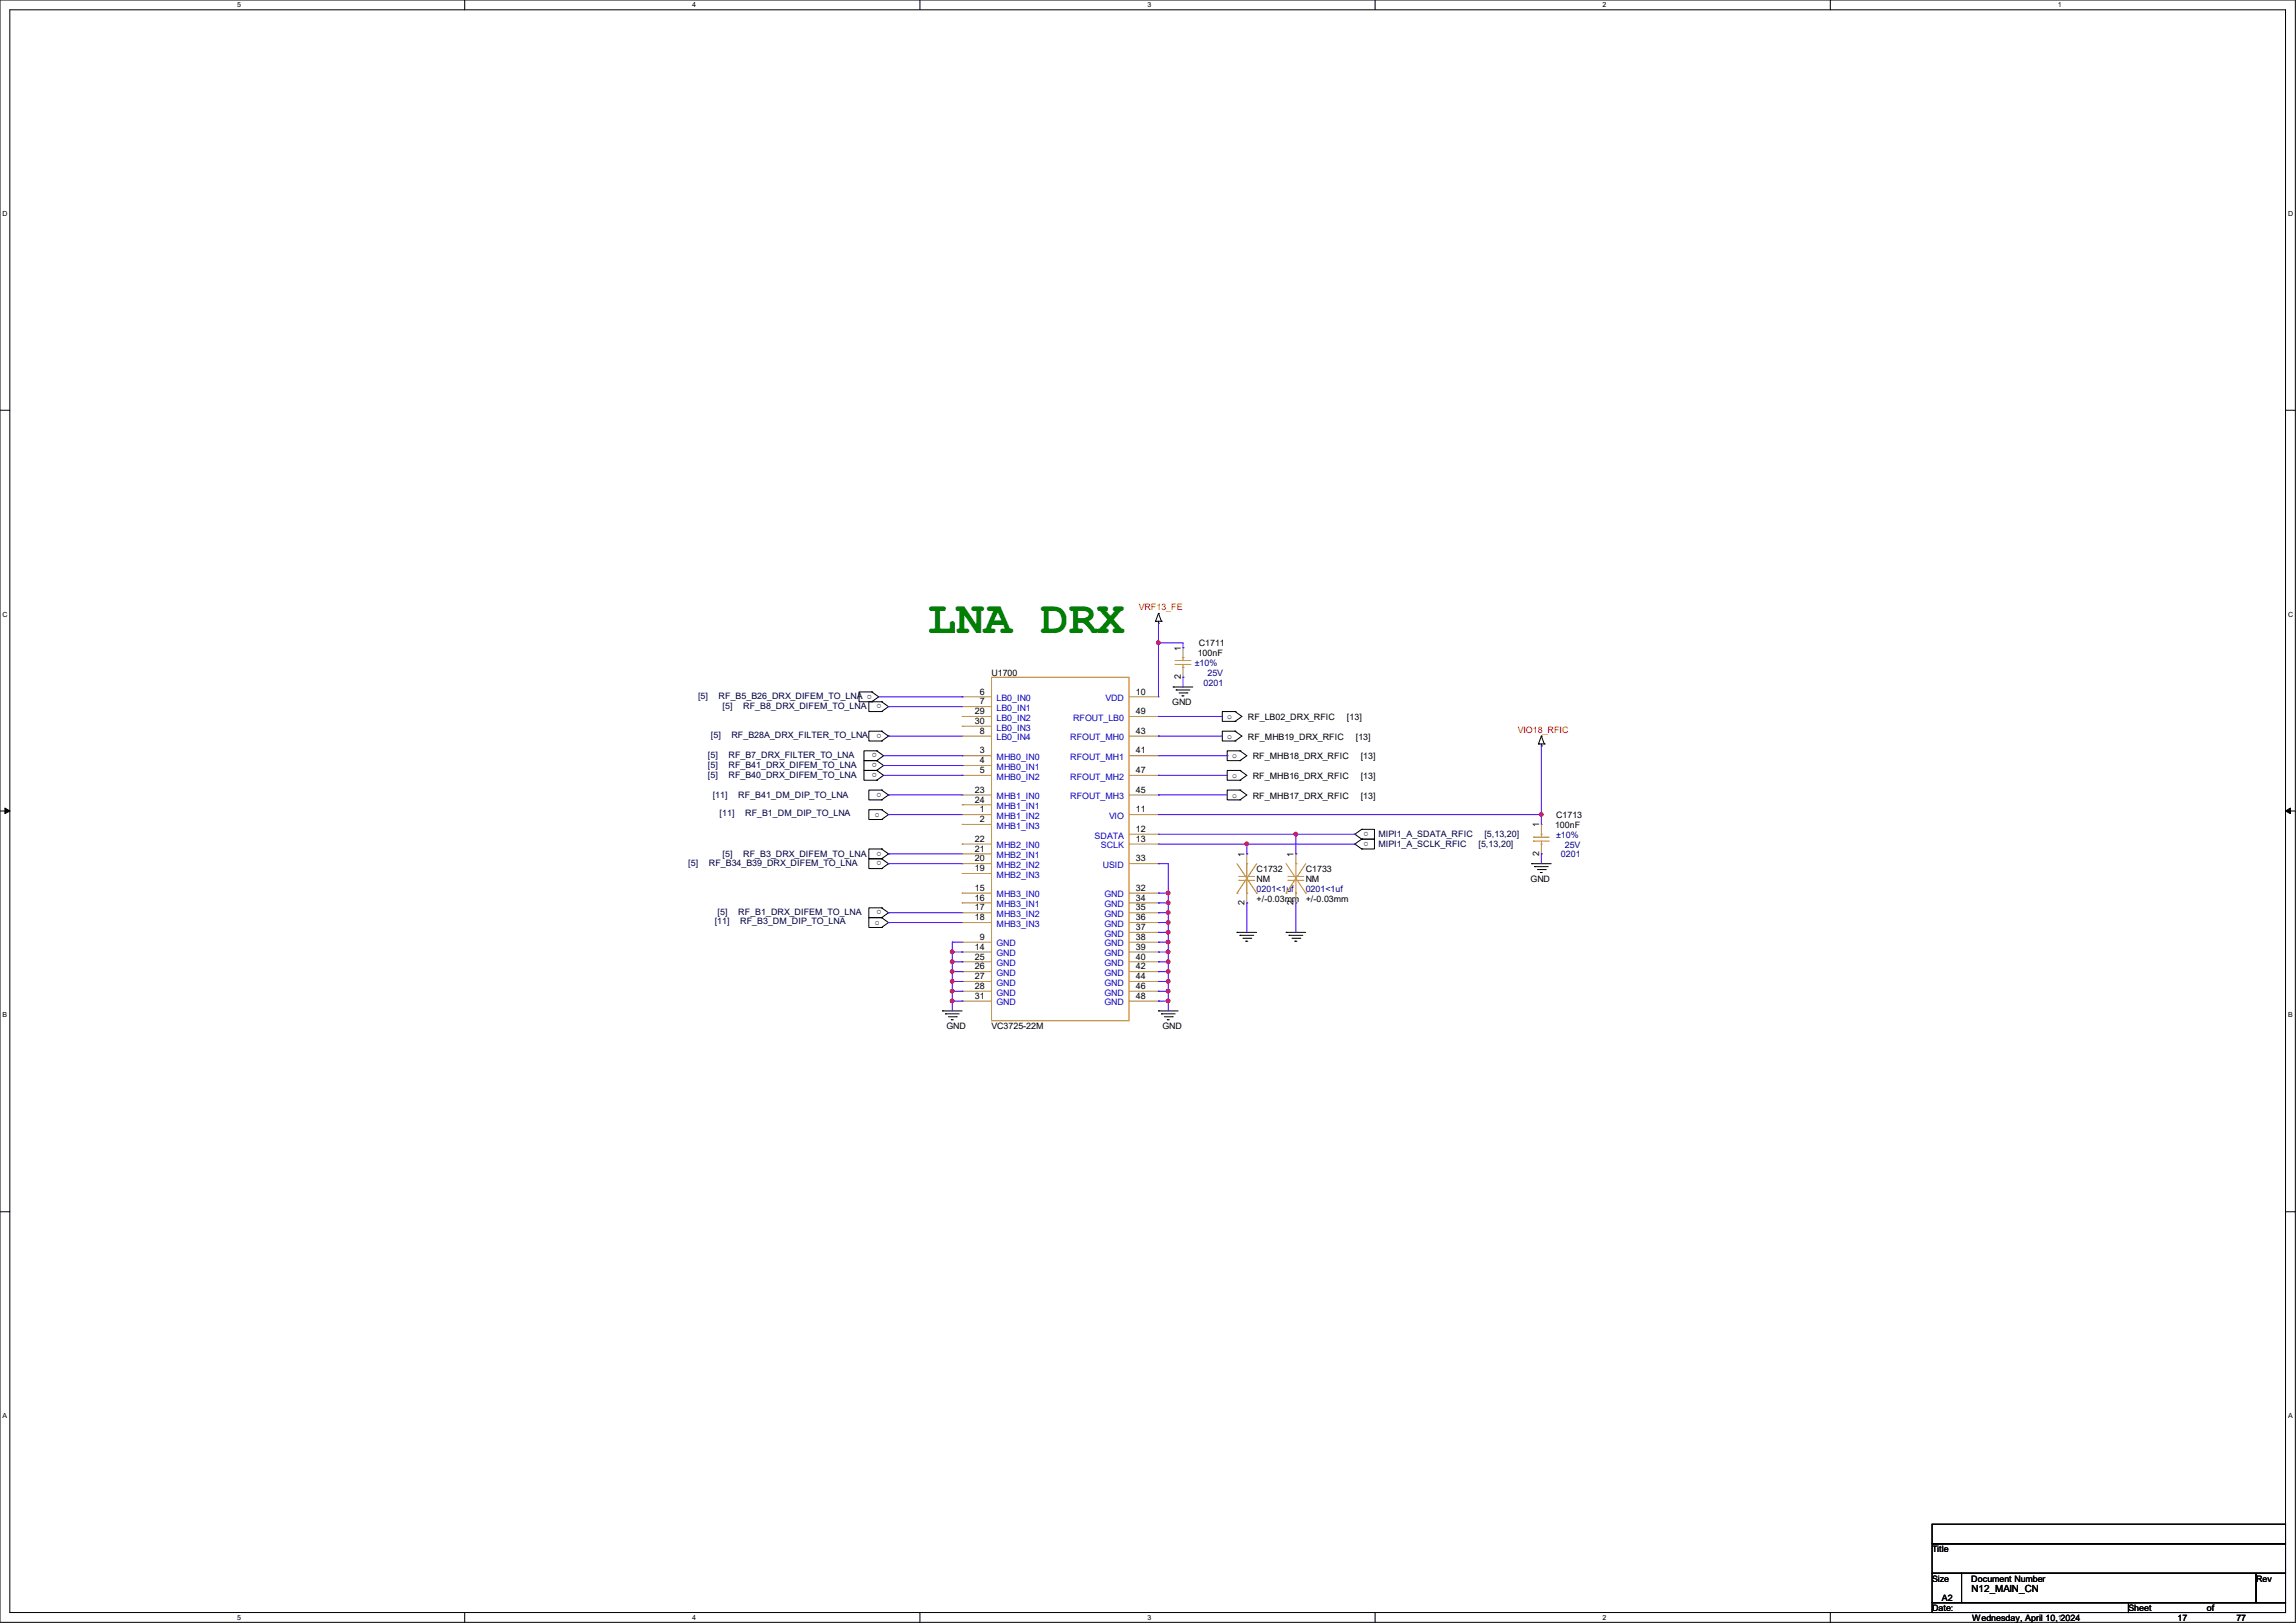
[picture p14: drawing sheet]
<svg xmlns="http://www.w3.org/2000/svg" width="297mm" height="210mm" viewBox="0 0 297 210" stroke-linecap="round" stroke-linejoin="round" font-family="sans-serif">
<defs><g id="words">
<text font-size="6.1" fill="#008000" x="120" y="82">LNA DRX</text>
<text font-size="1.3" x="255" y="206">N12_MAIN_CN</text>
<g font-size="1.1" fill="#f00">
<text x="147.3" y="79">VRF13_FE</text>
<text x="196.3" y="94.8">VIO18_RFIC</text>
</g>
<g font-size="1.1">
<text x="155.1" y="83.7">C1711</text>
<text x="112.8" y="89.9" transform="rotate(-180 112.8 89.9)">o</text>
<text x="126.7" y="89.9">6</text>
<text x="128.3" y="87.5">U1700</text>
<text x="146.9" y="89.9">10</text>
<text x="152.7" y="87.9" transform="rotate(-90 152.7 87.9)">2</text>
<text x="152.7" y="84.2" transform="rotate(-90 152.7 84.2)">1</text>
<text x="154.9" y="84.9">100nF</text>
<text x="114" y="91.1" transform="rotate(-180 114 91.1)">o</text>
<text x="114" y="95" transform="rotate(-180 114 95)">o</text>
<text x="126.1" y="92.4">29</text>
<text x="126.1" y="93.7">30</text>
<text x="126.7" y="91.1">7</text>
<text x="126.7" y="95">8</text>
<text x="146.9" y="95">43</text>
<text x="146.9" y="92.4">49</text>
<text x="151.6" y="91.3">GND</text>
<text x="158.7" y="93.1">o</text>
<text x="158.7" y="95.6">o</text>
<text x="161.4" y="93.2">RF_LB02_DRX_RFIC</text>
<text x="161.4" y="95.7">RF_MHB19_DRX_RFIC</text>
<text x="174.2" y="93.2">[13]</text>
<text x="175.4" y="95.7">[13]</text>
<text x="113.4" y="97.5" transform="rotate(-180 113.4 97.5)">o</text>
<text x="113.4" y="98.8" transform="rotate(-180 113.4 98.8)">o</text>
<text x="113.4" y="100" transform="rotate(-180 113.4 100)">o</text>
<text x="126.7" y="97.5">3</text>
<text x="126.7" y="98.8">4</text>
<text x="126.7" y="100">5</text>
<text x="146.9" y="97.5">41</text>
<text x="146.9" y="100">47</text>
<text x="159.4" y="100.7">o</text>
<text x="159.4" y="98.1">o</text>
<text x="162" y="100.8">RF_MHB16_DRX_RFIC</text>
<text x="162" y="98.3">RF_MHB18_DRX_RFIC</text>
<text x="176" y="100.8">[13]</text>
<text x="176" y="98.3">[13]</text>
<text x="113.2" y="105.8">o</text>
<text x="114" y="102.6" transform="rotate(-180 114 102.6)">o</text>
<text x="126.1" y="102.6">23</text>
<text x="126.1" y="103.8">24</text>
<text x="126.7" y="105.1">1</text>
<text x="126.7" y="106.4">2</text>
<text x="146.9" y="102.6">45</text>
<text x="146.9" y="105.1">11</text>
<text x="146.9" y="107.7">12</text>
<text x="159.4" y="103.2">o</text>
<text x="162" y="103.3">RF_MHB17_DRX_RFIC</text>
<text x="176" y="103.3">[13]</text>
<text x="177" y="107.7" transform="rotate(-180 177 107.7)">o</text>
<text x="199.1" y="107.1" transform="rotate(-90 199.1 107.1)">1</text>
<text x="201.2" y="107.1">100nF</text>
<text x="201.3" y="105.9">C1713</text>
<text x="114" y="110.2" transform="rotate(-180 114 110.2)">o</text>
<text x="114" y="111.5" transform="rotate(-180 114 111.5)">o</text>
<text x="126.1" y="112.7">19</text>
<text x="126.1" y="111.5">20</text>
<text x="126.1" y="110.2">21</text>
<text x="126.1" y="108.9">22</text>
<text x="146.9" y="111.5">33</text>
<text x="146.9" y="108.9">13</text>
<text x="161" y="110.9" transform="rotate(-90 161 110.9)">1</text>
<text x="162.6" y="112.9">C1732</text>
<text x="167.3" y="110.9" transform="rotate(-90 167.3 110.9)">1</text>
<text x="168.9" y="112.9">C1733</text>
<text x="177" y="108.9" transform="rotate(-180 177 108.9)">o</text>
<text x="199.1" y="110.7" transform="rotate(-90 199.1 110.7)">2</text>
<text x="113.2" y="119.7">o</text>
<text x="114" y="117.8" transform="rotate(-180 114 117.8)">o</text>
<text x="126.1" y="115.3">15</text>
<text x="126.1" y="116.5">16</text>
<text x="126.1" y="117.8">17</text>
<text x="126.1" y="119.1">18</text>
<text x="146.9" y="115.3">32</text>
<text x="146.9" y="116.5">34</text>
<text x="146.9" y="117.8">35</text>
<text x="146.9" y="119.1">36</text>
<text x="161" y="117.1" transform="rotate(-90 161 117.1)">2</text>
<text x="162.6" y="114.1">NM</text>
<text x="162.6" y="116.7">+/-0.03mm</text>
<text x="167.3" y="117.1" transform="rotate(-90 167.3 117.1)">2</text>
<text x="168.9" y="114.1">NM</text>
<text x="168.9" y="116.7">+/-0.03mm</text>
<text x="198" y="114.1">GND</text>
<text x="126.1" y="124.2">25</text>
<text x="126.1" y="122.9">14</text>
<text x="126.1" y="125.4">26</text>
<text x="126.7" y="121.6">9</text>
<text x="146.9" y="120.4">37</text>
<text x="146.9" y="121.6">38</text>
<text x="146.9" y="122.9">39</text>
<text x="146.9" y="124.2">40</text>
<text x="146.9" y="125.4">42</text>
<text x="126.1" y="126.7">27</text>
<text x="126.1" y="128">28</text>
<text x="126.1" y="129.2">31</text>
<text x="146.9" y="126.7">44</text>
<text x="146.9" y="128">46</text>
<text x="146.9" y="129.2">48</text>
<text x="122.4" y="133.2">GND</text>
<text x="128.3" y="133.2">VC3725-22M</text>
<text x="150.4" y="133.2">GND</text>
<text x="249.9" y="200.9">Title</text>
<text x="249.9" y="204.7">Size</text>
<text x="249.9" y="208.5">Date:</text>
<text x="251.2" y="207.2">A2</text>
<text x="255" y="204.7">Document Number</text>
<text x="255.1" y="209.8">Wednesday, April 10, 2024</text>
<text x="275.3" y="208.5">Sheet</text>
<text x="281.7" y="209.8">17</text>
<text x="285.5" y="208.5">of</text>
<text x="289.3" y="209.8">77</text>
<text x="291.8" y="204.7">Rev</text>
</g>
<g font-size="1.1" fill="#000080">
<text x="154.6" y="86.2">±10%</text>
<text x="155.7" y="88.7">0201</text>
<text x="156.2" y="87.5">25V</text>
<text x="201.3" y="108.4">±10%</text>
<text x="201.9" y="111">0201</text>
<text x="202.4" y="109.7">25V</text>
<text x="162.6" y="115.4">0201&lt;1uf</text>
<text x="168.9" y="115.4">0201&lt;1uf</text>
</g>
<g font-size="1.1" fill="#000040">
<text x="90.3" y="90.5">[5]</text>
<text x="91.9" y="95.5">[5]</text>
<text x="93" y="90.5">RF_B5_B26_DRX_DIFEM_TO_LNA</text>
<text x="93.5" y="91.8">[5]</text>
<text x="94.6" y="95.5">RF_B28A_DRX_FILTER_TO_LNA</text>
<text x="96.1" y="91.8">RF_B8_DRX_DIFEM_TO_LNA</text>
<text x="91.6" y="98.1">[5]</text>
<text x="91.6" y="99.4">[5]</text>
<text x="91.6" y="100.7">[5]</text>
<text x="94.2" y="98.1">RF_B7_DRX_FILTER_TO_LNA</text>
<text x="94.2" y="99.4">RF_B41_DRX_DIFEM_TO_LNA</text>
<text x="94.2" y="100.7">RF_B40_DRX_DIFEM_TO_LNA</text>
<text x="92.2" y="103.2">[11]</text>
<text x="93.1" y="105.6">[11]</text>
<text x="95.5" y="103.2">RF_B41_DM_DIP_TO_LNA</text>
<text x="96.4" y="105.6">RF_B1_DM_DIP_TO_LNA</text>
<text x="89" y="112.1">[5]</text>
<text x="91.7" y="112.1">RF_B34_B39_DRX_DIFEM_TO_LNA</text>
<text x="93.5" y="110.8">[5]</text>
<text x="96.1" y="110.8">RF_B3_DRX_DIFEM_TO_LNA</text>
<text x="178.3" y="108.3">MIPI1_A_SDATA_RFIC</text>
<text x="178.3" y="109.6">MIPI1_A_SCLK_RFIC</text>
<text x="191.3" y="109.6">[5,13,20]</text>
<text x="192" y="108.3">[5,13,20]</text>
<text x="92.5" y="119.6">[11]</text>
<text x="92.8" y="118.5">[5]</text>
<text x="95.5" y="118.5">RF_B1_DRX_DIFEM_TO_LNA</text>
<text x="95.8" y="119.6">RF_B3_DM_DIP_TO_LNA</text>
</g>
<g font-size="1.1" fill="#00c">
<text x="128.9" y="90.7">LB0_IN0</text>
<text x="128.9" y="92">LB0_IN1</text>
<text x="128.9" y="93.3">LB0_IN2</text>
<text x="128.9" y="94.5">LB0_IN3</text>
<text x="128.9" y="95.8">LB0_IN4</text>
<text x="138.4" y="95.8">RFOUT_MH0</text>
<text x="138.8" y="93.3">RFOUT_LB0</text>
<text x="143" y="90.7">VDD</text>
<text x="128.9" y="98.3">MHB0_IN0</text>
<text x="128.9" y="99.6">MHB0_IN1</text>
<text x="128.9" y="100.9">MHB0_IN2</text>
<text x="138.4" y="98.3">RFOUT_MH1</text>
<text x="138.4" y="100.9">RFOUT_MH2</text>
<text x="128.9" y="103.4">MHB1_IN0</text>
<text x="128.9" y="104.7">MHB1_IN1</text>
<text x="128.9" y="106">MHB1_IN2</text>
<text x="128.9" y="107.2">MHB1_IN3</text>
<text x="138.4" y="103.4">RFOUT_MH3</text>
<text x="143.5" y="106">VIO</text>
<text x="128.9" y="113.6">MHB2_IN3</text>
<text x="128.9" y="112.3">MHB2_IN2</text>
<text x="128.9" y="111">MHB2_IN1</text>
<text x="128.9" y="109.8">MHB2_IN0</text>
<text x="141.6" y="108.5">SDATA</text>
<text x="142.4" y="109.8">SCLK</text>
<text x="142.7" y="112.3">USID</text>
<text x="128.9" y="116.1">MHB3_IN0</text>
<text x="128.9" y="117.4">MHB3_IN1</text>
<text x="128.9" y="118.7">MHB3_IN2</text>
<text x="128.9" y="119.9">MHB3_IN3</text>
<text x="142.9" y="116.1">GND</text>
<text x="142.9" y="117.4">GND</text>
<text x="142.9" y="118.7">GND</text>
<text x="142.9" y="119.9">GND</text>
<text x="128.9" y="125">GND</text>
<text x="128.9" y="122.5">GND</text>
<text x="128.9" y="123.7">GND</text>
<text x="142.9" y="121.2">GND</text>
<text x="142.9" y="122.5">GND</text>
<text x="142.9" y="123.7">GND</text>
<text x="142.9" y="125">GND</text>
<text x="128.9" y="126.3">GND</text>
<text x="128.9" y="127.6">GND</text>
<text x="128.9" y="128.8">GND</text>
<text x="128.9" y="130.1">GND</text>
<text x="142.9" y="126.3">GND</text>
<text x="142.9" y="127.6">GND</text>
<text x="142.9" y="128.8">GND</text>
<text x="142.9" y="130.1">GND</text>
</g>
<g font-size=".9">
<text x="30.7" y=".9">5</text>
<text x="89.5" y=".9">4</text>
<text x="148.4" y=".9">3</text>
<text x="207.3" y=".9">2</text>
<text x="266.2" y=".9">1</text>
<text x=".3" y="28">D</text>
<text x="296" y="28">D</text>
<text x=".3" y="79.8">C</text>
<text x="296" y="79.8">C</text>
<text x=".3" y="131.7">B</text>
<text x="296" y="131.7">B</text>
<text x=".3" y="183.5">A</text>
<text x="296" y="183.5">A</text>
<text x="30.7" y="209.6">5</text>
<text x="89.5" y="209.6">4</text>
<text x="148.4" y="209.6">3</text>
<text x="207.3" y="209.6">2</text>
<text x="266.2" y="209.6">1</text>
</g>
</g></defs>
<path d="M0 0h296.9v209.9h-296.9zM1.3 1.3h294.4v207.4h-294.4z" fill="none" stroke="#000" stroke-width=".13"/>
<g fill="#fff">
<path d="M30.7 .1h.5v1h-.5z"/>
<path d="M30.7 208.8h.5v1h-.5z"/>
</g>
<path d="M60.1 0v1.3M60.1 208.7v1.2" fill="none" stroke="#000" stroke-width=".13"/>
<g fill="#fff">
<path d="M89.5 .1h.5v1h-.5z"/>
<path d="M89.5 208.8h.5v1h-.5z"/>
</g>
<path d="M119 0v1.3M119 208.7v1.2" fill="none" stroke="#000" stroke-width=".13"/>
<g fill="#fff">
<path d="M148.4 .1h.5v1h-.5z"/>
<path d="M148.4 208.8h.5v1h-.5z"/>
</g>
<path d="M177.9 0v1.3M177.9 208.7v1.2" fill="none" stroke="#000" stroke-width=".13"/>
<g fill="#fff">
<path d="M207.3 .1h.5v1h-.5z"/>
<path d="M207.3 208.8h.5v1h-.5z"/>
</g>
<path d="M236.8 0v1.3M236.8 208.7v1.2" fill="none" stroke="#000" stroke-width=".13"/>
<g fill="#fff">
<path d="M266.2 .1h.5v1h-.5z"/>
<path d="M266.2 208.8h.5v1h-.5z"/>
<path d="M.3 27.2h.7v1h-.7z"/>
<path d="M296 27.2h.6v1h-.6z"/>
<path d="M.3 79h.7v1h-.7z"/>
<path d="M296 79h.6v1h-.6z"/>
</g>
<path d="M0 53.1h1.3M295.7 53.1h1.2" fill="none" stroke="#000" stroke-width=".13"/>
<g fill="#fff">
<path d="M.3 130.9h.6v1h-.6z"/>
<path d="M296 130.9h.6v1h-.6z"/>
</g>
<path d="M0 104.9h1.3M295.7 104.9h1.2" fill="none" stroke="#000" stroke-width=".13"/>
<path d="M.6 104.6l.7 .3-.7 .4zM295.7 104.9l.6-.3v.7z" fill="#000" stroke="#000" stroke-width=".13"/>
<g fill="#fff">
<path d="M.3 182.7h.6v1h-.6z"/>
<path d="M296 182.7h.5v1h-.5z"/>
</g>
<g fill="none" stroke="#000" stroke-width=".13">
<path d="M149.9 79.4h.1M149.9 79.4l.3 1M149.9 79.4l-.4 1M112.8 90.8h.1M112.8 89.5h.1M112.8 89.5h-1.7v1.3h1.7M112.8 89.5l.9 .7-.9 .6M113.4 98.4h.1M113.4 97.2h.1M113.4 97.2h-1.6v1.2h1.6M113.4 99.7h.1M113.4 98.4h-1.6v1.3h1.6"/>
<path d="M113.4 99.7h-1.6v1.3h1.6M113.4 97.2l.9 .6-.9 .6M113.4 98.4l.9 .7-.9 .6M113.4 99.7l.9 .6-.9 .7M114 92.1h.1M114 90.8h.1M114 90.8h-1.6v1.3h1.6M114 95.9h.1M114 94.6h.1M114 94.6h-1.6v1.3h1.6M114 90.8l.9 .6-.9 .7M114 94.6l.9 .6-.9 .7"/>
<path d="M149.5 80.4h.1M149.5 80.4h.7M149.9 80.6h.1M149.9 80.4v.2M150.2 80.4h.1M151.8 88.9h.1M151.8 88.9h2.5M152.1 89.3h.1M152.1 89.3h1.8M152.5 89.7h1M152.9 90h.1M152.9 90h.3"/>
<path d="M153.5 89.7h.1M159.8 92.1h.1M159.8 93.3h.1M159.8 92.1h-1.7v1.2h1.7M159.8 94.6h.1M159.8 95.9h.1M159.8 94.6h-1.7v1.3h1.7M159.8 92.1l.9 .6-.9 .6M159.8 94.6l.9 .6-.9 .7M160.4 99.7h.1M160.4 99.7h-1.7v1.3h1.7M160.4 97.2h.1"/>
<path d="M160.4 98.4h.1M160.4 97.2h-1.7v1.2h1.7M160.4 99.7l.9 .6-.9 .7M160.4 97.2l.9 .6-.9 .6M199 96.3h.1M199 96.3h.8M199.4 96.5h.1M199.4 95.2h.1M199.4 96.3v.2M199.4 95.2l-.4 1.1M199.4 95.2l.4 1.1M199.8 96.3h.1"/>
<path d="M113.4 101h.1M114 111.1h.1M114 109.9h.1M114 109.9h-1.6v1.2h1.6M114 112.4h.1M114 111.1h-1.6v1.3h1.6M114 103.5h.1M114 102.2h.1M114 102.2h-1.6v1.3h1.6M114 104.8h.1M114 106h.1M114 104.8h-1.6v1.2h1.6"/>
<path d="M114 118.7h.1M114 117.5h.1M114 117.5h-1.6v1.2h1.6M114 118.7h-1.6v1.3h1.6M114 109.9l.9 .6-.9 .6M114 111.1l.9 .7-.9 .6M114 102.2l.9 .7-.9 .6M114 104.8l.9 .6-.9 .6M114 117.5l.9 .6-.9 .6M114 118.7l.9 .7-.9 .6M160.4 101h.1M160.4 102.2h.1"/>
<path d="M160.4 103.5h.1M160.4 102.2h-1.7v1.3h1.7M160.4 102.2l.9 .7-.9 .6M176.1 108.6h.1M176.1 107.3h.1M176.1 107.3h1.7v1.3h-1.7M176.1 109.9h.1M176.1 108.6h1.7v1.3h-1.7M176.1 107.3l-.8 .6 .8 .7M176.1 108.6l-.8 .6 .8 .7M198.1 111.8h.1M198.1 111.8h2.6"/>
<path d="M198.5 112.1h.1M198.5 112.1h1.8M198.9 112.5h1M199.3 112.9h.1M199.3 112.9h.2M199.9 112.5h.1M114 120h.1M121.9 130.8h.1M121.9 130.8h2.6M122.3 131.2h.1M122.3 131.2h1.8M122.7 131.6h1"/>
<path d="M123.1 132h.1M123.1 132h.2M123.7 131.6h.1M149.9 130.8h.1M149.9 130.8h2.5M150.2 131.2h.1M150.2 131.2h1.8M150.6 131.6h1M151 132h.1M151 132h.3M151.6 131.6h.1M160 120.6h.1"/>
<path d="M160 120.6h2.6M160.4 121h.1M160.4 121h1.8M160.8 121.4h1M161.2 121.8h.1M161.2 121.8h.2M161.8 121.4h.1M166.4 120.6h.1M166.4 120.6h2.5M166.8 121h.1M166.8 121h1.7M167.1 121.4h1"/>
<path d="M167.5 121.8h.1M167.5 121.8h.3M168.1 121.4h.1M0 156.8h1.3M295.7 156.8h1.2M249.9 197.2h45.8v2.6h-45.8zM249.9 199.8h45.8v3.8h-45.8zM249.9 203.6h3.8v3.8h-3.8zM249.9 207.4h25.4v1.3h-25.4zM253.7 203.6h38.1v3.8h-38.1zM275.3 207.4h20.4v1.3h-20.4zM291.8 203.6h3.9v3.8h-3.9z"/>
</g>
<g fill="none" stroke="#cc8006" stroke-width=".13">
<path d="M128.3 87.6h17.7v44.5h-17.7zM152 85.5h.1M152 86h.1M152 85.5h2.1M152 86h2.1M153 85.1h.1M153 86.4h.1M153 85.1v.4M153 86v.4M160 115.6h.1M160 111.8l2.6 3.8M160.3 113.4h.1"/>
<path d="M160.3 113.9h.1M160.3 113.4h2M160.3 113.9h2M161.3 111.8h.1M161.3 115.6h.1M161.3 111.8v1.6M161.3 113.9v1.7M162.6 115.6h.1M162.6 111.8l-2.6 3.8M166.4 115.6h.1M166.4 111.8l2.5 3.8M166.6 113.4h.1"/>
<path d="M166.6 113.9h.1M166.6 113.4h2.1M166.6 113.9h2.1M167.6 111.8h.1M167.6 115.6h.1M167.6 111.8v1.6M167.6 113.9v1.7M168.9 115.6h.1M168.9 111.8l-2.5 3.8M198.4 108.3h.1M198.4 108.8h.1M198.4 108.3h2"/>
<path d="M198.4 108.8h2M199.4 107.9h.1M199.4 109.2h.1M199.4 107.9v.4M199.4 108.8v.4"/>
</g>
<g fill="none" stroke="#a84" stroke-width=".13">
<path d="M124.5 90.2h.1M124.5 91.4h.1M124.5 92.7h.1M124.5 94h.1M124.5 95.2h.1M124.5 97.8h.1M124.5 99.1h.1M124.5 90.2h3.8M124.5 91.4h3.8M124.5 97.8h3.8M124.5 95.2h3.8M124.5 92.7h3.8"/>
<path d="M124.5 94h3.8M124.5 99.1h3.8M146 90.2h3.9M146 97.8h3.9M146 95.2h3.9M146 92.7h3.9M149.9 97.8h.1M149.9 95.2h.1M149.9 92.7h.1M149.9 90.2h.1M153 83.8h.1M153 87.6h.1"/>
<path d="M153 83.8v1.3M153 86.4v1.2M124.5 115.6h.1M124.5 116.8h.1M124.5 118.1h.1M124.5 119.4h.1M124.5 113h.1M124.5 111.8h.1M124.5 110.5h.1M124.5 109.2h.1M124.5 100.3h.1M124.5 102.9h.1"/>
<path d="M124.5 104.1h.1M124.5 105.4h.1M124.5 106.7h.1M124.5 115.6h3.8M124.5 116.8h3.8M124.5 118.1h3.8M124.5 119.4h3.8M124.5 113h3.8M124.5 111.8h3.8M124.5 110.5h3.8M124.5 109.2h3.8M124.5 102.9h3.8"/>
<path d="M124.5 100.3h3.8M124.5 105.4h3.8M124.5 104.1h3.8M124.5 106.7h3.8M146 115.6h3.9M146 116.8h3.9M146 118.1h3.9M146 119.4h3.9M146 111.8h3.9M146 109.2h3.9M146 102.9h3.9M146 100.3h3.9"/>
<path d="M146 105.4h3.9M146 107.9h3.9M149.9 111.8h.1M149.9 102.9h.1M149.9 100.3h.1M149.9 105.4h.1M149.9 107.9h.1M149.9 109.2h.1M149.9 115.6h.1M149.9 116.8h.1M149.9 118.1h.1M149.9 119.4h.1"/>
<path d="M161.3 110.5h.1M161.3 116.8h.1M161.3 110.5v1.3M161.3 115.6v1.2M167.6 110.5h.1M167.6 116.8h.1M167.6 110.5v1.3M167.6 115.6v1.2M199.4 106.7h.1M199.4 110.5h.1M199.4 106.7v1.2M199.4 109.2v1.3"/>
<path d="M124.5 124.5h.1M124.5 121.9h.1M124.5 123.2h.1M124.5 125.7h.1M124.5 127h.1M124.5 128.3h.1M124.5 129.5h.1M124.5 124.5h3.8M124.5 121.9h3.8M124.5 123.2h3.8M124.5 125.7h3.8M124.5 127h3.8"/>
<path d="M124.5 128.3h3.8M124.5 129.5h3.8M146 124.5h3.9M146 121.9h3.9M146 123.2h3.9M146 120.6h3.9M146 125.7h3.9M146 127h3.9M146 128.3h3.9M146 129.5h3.9M149.9 120.6h.1M149.9 121.9h.1"/>
<path d="M149.9 123.2h.1M149.9 124.5h.1M149.9 125.7h.1M149.9 127h.1M149.9 128.3h.1M149.9 129.5h.1"/>
</g>
<g fill="none" stroke="#4200ff" stroke-width=".13">
<path d="M113.7 90.2h10.8M114.3 97.8h10.2M114.3 99.1h10.2M114.9 91.4h.1M114.9 95.2h.1M114.9 95.2h9.6M114.9 91.4h9.6M124.5 90.2h.1M124.5 97.8h.1M124.5 99.1h.1M149.9 92.7h.1M149.9 83.2h.1"/>
<path d="M149.9 95.2h.1M149.9 92.7h8.2M149.9 80.6v9.6M149.9 83.2h3.1v.6M149.9 95.2h8.2M149.9 97.8h8.8M153 87.6h.1M153 83.8h.1M153 87.6v1.3M158.7 97.8h.1M199.4 96.5h.1M199.4 96.5v10.2"/>
<path d="M114.3 100.3h10.2M114.9 110.5h.1M114.9 111.8h.1M114.9 102.9h.1M114.9 105.4h.1M114.9 118.1h.1M114.9 119.4h.1M114.9 105.4h9.6M114.9 118.1h9.6M114.9 119.4h9.6M114.9 111.8h9.6M114.9 110.5h9.6"/>
<path d="M114.9 102.9h9.6M124.5 100.3h.1M149.9 115.6h.1M149.9 116.8h.1M149.9 118.1h.1M149.9 119.4h.1M149.9 111.8h.1M149.9 100.3h.1M149.9 102.9h.1M149.9 107.9h25.4M149.9 109.2h25.4M149.9 111.8h1.2v19"/>
<path d="M149.9 105.4h49.5M149.9 115.6h1.2M149.9 116.8h1.2M149.9 118.1h1.2M149.9 119.4h1.2M149.9 100.3h8.8M149.9 102.9h8.8M151.1 115.6h.1M151.1 116.8h.1M151.1 119.4h.1M151.1 118.1h.1M161.3 109.2h.1"/>
<path d="M161.3 110.5h.1M161.3 116.8h.1M161.3 109.2v1.3M161.3 116.8v3.8M167.6 107.9h.1M167.6 110.5h.1M167.6 116.8h.1M167.6 107.9v2.6M167.6 116.8v3.8M175.3 109.2h.1M175.3 107.9h.1M199.4 105.4h.1"/>
<path d="M199.4 110.5h.1M199.4 110.5v1.3M123.2 123.2h.1M123.2 124.5h.1M123.2 125.7h.1M123.2 127h.1M123.2 128.3h.1M123.2 129.5h.1M123.2 121.9h.1M123.2 121.9v8.9M123.2 123.2h1.3M123.2 124.5h1.3"/>
<path d="M123.2 125.7h1.3M123.2 127h1.3M123.2 128.3h1.3M123.2 129.5h1.3M123.2 121.9h1.3M124.5 123.2h.1M124.5 124.5h.1M124.5 125.7h.1M124.5 127h.1M124.5 128.3h.1M124.5 129.5h.1M149.9 128.3h.1"/>
<path d="M149.9 129.5h.1M149.9 127h.1M149.9 125.7h.1M149.9 124.5h.1M149.9 123.2h.1M149.9 121.9h.1M149.9 120.6h.1M149.9 123.2h1.2M149.9 124.5h1.2M149.9 125.7h1.2M149.9 127h1.2M149.9 128.3h1.2"/>
<path d="M149.9 129.5h1.2M149.9 121.9h1.2M149.9 120.6h1.2M151.1 128.3h.1M151.1 127h.1M151.1 125.7h.1M151.1 124.5h.1M151.1 123.2h.1M151.1 121.9h.1M151.1 120.6h.1M151.1 129.5h.1"/>
</g>
<g fill="#f00" stroke="#f00" stroke-width=".13">
<circle cx="151.1" cy="128.2" r=".23"/>
<circle cx="151.1" cy="127" r=".23"/>
<circle cx="151.1" cy="125.7" r=".23"/>
<circle cx="151.1" cy="124.4" r=".23"/>
<circle cx="151.1" cy="123.2" r=".23"/>
<circle cx="151.1" cy="120.6" r=".23"/>
<circle cx="151.1" cy="119.4" r=".23"/>
<circle cx="151.1" cy="118.1" r=".23"/>
<circle cx="123.2" cy="125.7" r=".23"/>
<circle cx="123.2" cy="124.4" r=".23"/>
<circle cx="123.2" cy="128.2" r=".23"/>
<circle cx="123.2" cy="127" r=".23"/>
<circle cx="123.2" cy="129.5" r=".23"/>
<circle cx="199.4" cy="105.4" r=".23"/>
<circle cx="149.8" cy="83.2" r=".23"/>
<circle cx="151.1" cy="115.5" r=".23"/>
<circle cx="151.1" cy="116.8" r=".23"/>
<circle cx="151.1" cy="129.5" r=".23"/>
<circle cx="151.1" cy="121.9" r=".23"/>
<circle cx="161.3" cy="109.2" r=".23"/>
<circle cx="167.6" cy="107.9" r=".23"/>
<circle cx="123.2" cy="123.2" r=".23"/>
</g>
<use href="#words"/>
</svg>
